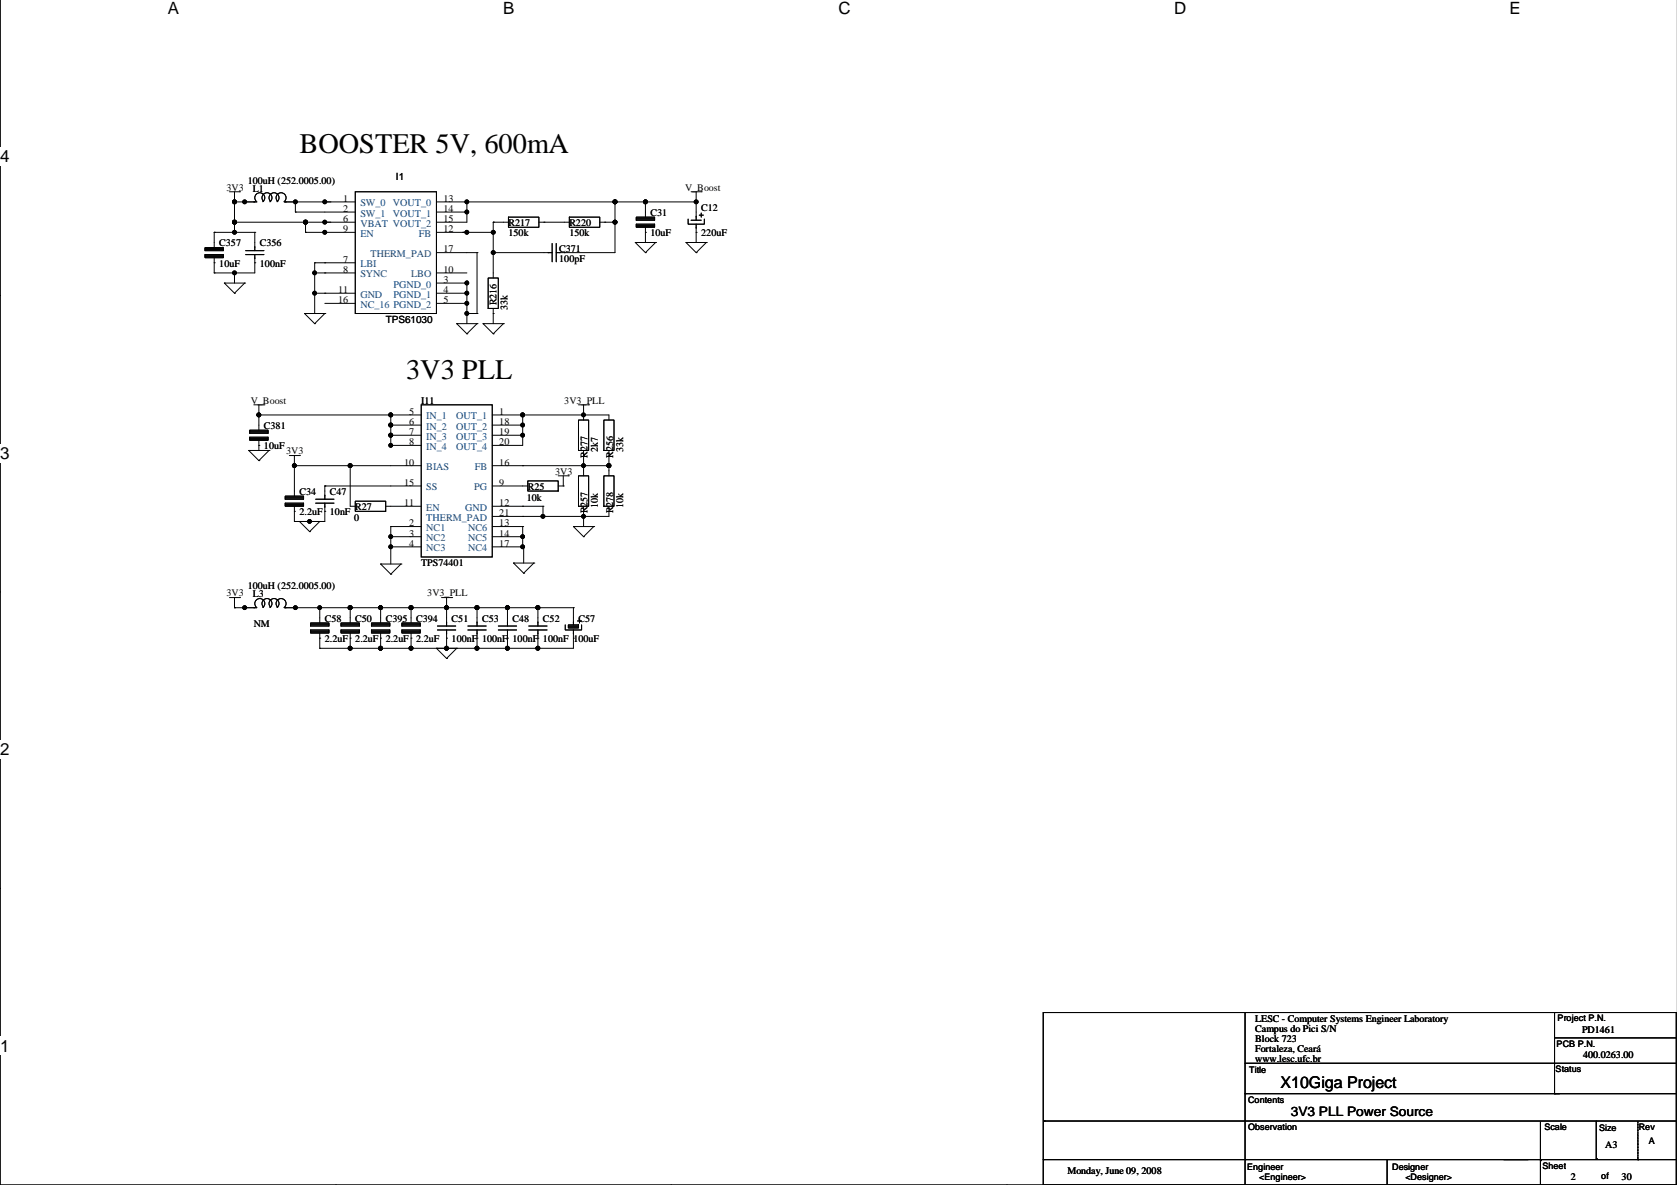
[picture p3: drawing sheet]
<svg xmlns="http://www.w3.org/2000/svg" width="420mm" height="297mm" viewBox="0 0 420 297" stroke-linecap="round" stroke-linejoin="round" font-family="sans-serif">
<defs><g id="words">
<g font-size="7.1">
<text x="75" y="38.3">BOOSTER 5V, 600mA</text>
<text x="101.6" y="95">3V3 PLL</text>
</g>
<g font-size="4.2">
<text x="42" y="3.5">A</text>
<text x="126" y="3.5">B</text>
<text x="209.9" y="3.5">C</text>
<text x="293.9" y="3.5">D</text>
<text x="377.9" y="3.5">E</text>
<text x="0" y="40.6">4</text>
<text x="0" y="114.9">3</text>
<text x="0" y="189.1">2</text>
<text x="0" y="263.3">1</text>
</g>
<text font-size="4.1" x="320.6" y="272.4">X10Giga Project</text>
<text font-size="3.3" x="323.1" y="279.3">3V3 PLL Power Source</text>
<g font-size="2.5">
<text x="56.7" y="47.7">3V3</text>
<text x="62" y="46">100uH (252.0005.00)</text>
<text x="63.3" y="48">L1</text>
<text x="99.1" y="45.2">I1</text>
<text x="171.5" y="47.7">V_Boost</text>
<text x="85.9" y="50.5">1</text>
<text x="85.9" y="53.1">2</text>
<text x="111" y="50.5">13</text>
<text x="111" y="53.1">14</text>
<text x="175.5" y="52.8">C12</text>
<text x="85.9" y="55.6">6</text>
<text x="85.9" y="58.1">9</text>
<text x="111" y="55.6">15</text>
<text x="111" y="58.1">12</text>
<text x="127.3" y="56.6">R217</text>
<text x="127.3" y="59.2">150k</text>
<text x="142.5" y="56.6">R220</text>
<text x="142.5" y="59.2">150k</text>
<text x="162.8" y="54.1">C31</text>
<text x="162.8" y="59.2">10uF</text>
<text x="175.5" y="59.2">220uF</text>
<text x="54.9" y="61.7">C357</text>
<text x="65.1" y="61.7">C356</text>
<text x="85.9" y="65.8">7</text>
<text x="111" y="63.2">17</text>
<text x="140" y="63">C371</text>
<text x="140" y="65.5">100pF</text>
<text x="54.9" y="66.8">10uF</text>
<text x="65.1" y="66.8">100nF</text>
<text x="85.9" y="68.3">8</text>
<text x="111" y="68.3">10</text>
<text x="111" y="70.8">3</text>
<text x="84.6" y="73.4">11</text>
<text x="84.6" y="75.9">16</text>
<text x="111" y="73.4">4</text>
<text x="111" y="75.9">5</text>
<text x="124.2" y="76.4" transform="rotate(-90 124.2 76.4)">R216</text>
<text x="127" y="77.7" transform="rotate(-90 127 77.7)">33k</text>
<text x="96.6" y="80.8">TPS61030</text>
<text x="62.8" y="101.1">V_Boost</text>
<text x="105.4" y="101.1">I11</text>
<text x="141.3" y="101.1">3V3_PLL</text>
<text x="66.1" y="107.4">C381</text>
<text x="102.4" y="103.9">5</text>
<text x="102.4" y="106.4">6</text>
<text x="125" y="103.9">1</text>
<text x="125" y="106.4">18</text>
<text x="66.1" y="112.5">10uF</text>
<text x="71.6" y="113.8">3V3</text>
<text x="102.4" y="108.9">7</text>
<text x="102.4" y="111.5">8</text>
<text x="125" y="111.5">20</text>
<text x="125" y="108.9">19</text>
<text x="149.6" y="113.3" transform="rotate(-90 149.6 113.3)">2k7</text>
<text x="156" y="113.3" transform="rotate(-90 156 113.3)">33k</text>
<text x="101.1" y="116.6">10</text>
<text x="125" y="116.6">16</text>
<text x="139" y="118.9">3V3</text>
<text x="147.1" y="114.5" transform="rotate(-90 147.1 114.5)">R277</text>
<text x="153.5" y="114.5" transform="rotate(-90 153.5 114.5)">R256</text>
<text x="75" y="123.9">C34</text>
<text x="82.6" y="123.9">C47</text>
<text x="101.1" y="121.6">15</text>
<text x="125" y="121.6">9</text>
<text x="131.9" y="125.4">10k</text>
<text x="132.1" y="122.7">R25</text>
<text x="75" y="129">2.2uF</text>
<text x="82.6" y="129">10nF</text>
<text x="88.7" y="130.5">0</text>
<text x="88.9" y="127.7">R27</text>
<text x="101.1" y="126.7">11</text>
<text x="102.4" y="131.8">2</text>
<text x="125" y="126.7">12</text>
<text x="125" y="131.8">13</text>
<text x="125" y="129.3">21</text>
<text x="147.1" y="128.5" transform="rotate(-90 147.1 128.5)">R257</text>
<text x="149.6" y="127.2" transform="rotate(-90 149.6 127.2)">10k</text>
<text x="153.5" y="128.5" transform="rotate(-90 153.5 128.5)">R278</text>
<text x="156" y="127.2" transform="rotate(-90 156 127.2)">10k</text>
<text x="102.4" y="134.3">3</text>
<text x="102.4" y="136.9">4</text>
<text x="125" y="134.3">14</text>
<text x="125" y="136.9">17</text>
<text x="105.4" y="141.7">TPS74401</text>
<text x="56.7" y="149.3">3V3</text>
<text x="62" y="147.6">100uH (252.0005.00)</text>
<text x="63.3" y="149.6">L3</text>
<text x="107" y="149.3">3V3_PLL</text>
<text x="81.3" y="155.7">C58</text>
<text x="88.9" y="155.7">C50</text>
<text x="96.6" y="155.7">C395</text>
<text x="104.2" y="155.7">C394</text>
<text x="113.1" y="155.7">C51</text>
<text x="120.7" y="155.7">C53</text>
<text x="128.3" y="155.7">C48</text>
<text x="135.9" y="155.7">C52</text>
<text x="144.8" y="155.7">C57</text>
<text x="63.5" y="157">NM</text>
<text x="81.3" y="160.8">2.2uF</text>
<text x="88.9" y="160.8">2.2uF</text>
<text x="96.6" y="160.8">2.2uF</text>
<text x="104.2" y="160.8">2.2uF</text>
<text x="113.1" y="160.8">100nF</text>
<text x="120.7" y="160.8">100nF</text>
<text x="128.3" y="160.8">100nF</text>
<text x="135.9" y="160.8">100nF</text>
<text x="143.5" y="160.8">100uF</text>
<text x="314.2" y="255.8">LESC - Computer Systems Engineer Laboratory</text>
<text x="314.2" y="258.3">Campus do Pici S/N</text>
<text x="314.2" y="260.8">Block 723</text>
<text x="314.2" y="263.4">Fortaleza, Ceará</text>
<text x="396" y="258.6">PD1461</text>
<text x="314.2" y="265.9">www.lesc.ufc.br</text>
<text x="396.3" y="264.9">400.0263.00</text>
<text x="401.8" y="287.5">A3</text>
<text x="267.2" y="293.9">Monday, June 09, 2008</text>
<text x="393.2" y="295.4">2</text>
<text x="405.9" y="295.4">30</text>
</g>
<g font-size="2.5" fill="#004080">
<text x="90.2" y="51.7">SW_0</text>
<text x="98.4" y="51.7">VOUT_0</text>
<text x="90.2" y="54.2">SW_1</text>
<text x="90.2" y="56.8">VBAT VOUT_2</text>
<text x="90.2" y="59.3">EN</text>
<text x="98.4" y="54.2">VOUT_1</text>
<text x="104.9" y="59.3">FB</text>
<text x="92.7" y="64.4">THERM_PAD</text>
<text x="90.2" y="69.5">SYNC</text>
<text x="90.2" y="66.9">LBI</text>
<text x="102.9" y="69.5">LBO</text>
<text x="90.2" y="74.5">GND</text>
<text x="90.2" y="77.1">NC_16 PGND_2</text>
<text x="98.5" y="72">PGND_0</text>
<text x="98.5" y="74.5">PGND_1</text>
<text x="106.7" y="105">IN_1</text>
<text x="106.7" y="107.6">IN_2</text>
<text x="114.2" y="105">OUT_1</text>
<text x="114.2" y="107.6">OUT_2</text>
<text x="106.7" y="110.1">IN_3</text>
<text x="106.7" y="112.6">IN_4</text>
<text x="114.2" y="112.6">OUT_4</text>
<text x="114.2" y="110.1">OUT_3</text>
<text x="106.7" y="117.7">BIAS</text>
<text x="118.9" y="117.7">FB</text>
<text x="106.7" y="122.8">SS</text>
<text x="118.7" y="122.8">PG</text>
<text x="106.7" y="130.4">THERM_PAD</text>
<text x="106.7" y="127.9">EN</text>
<text x="116.5" y="127.9">GND</text>
<text x="106.7" y="133">NC1</text>
<text x="106.7" y="135.5">NC2</text>
<text x="117.2" y="133">NC6</text>
<text x="117.2" y="135.5">NC5</text>
<text x="106.7" y="138">NC3</text>
<text x="117.2" y="138">NC4</text>
</g>
<g font-size="2.3">
<text x="389.9" y="255.6">Project P.N.</text>
<text x="389.7" y="262.1">PCB P.N.</text>
<text x="312.7" y="268.7">Title</text>
<text x="389.4" y="268.5">Status</text>
<text x="312.5" y="276.1">Contents</text>
<text x="312.5" y="283">Observation</text>
<text x="386.6" y="283">Scale</text>
<text x="400.3" y="283.2">Size</text>
<text x="410.2" y="283">Rev</text>
<text x="412.8" y="286.5">A</text>
<text x="312.2" y="292.9">Engineer</text>
<text x="348.5" y="292.9">Designer</text>
<text x="386.1" y="292.6">Sheet</text>
<text x="315.2" y="295.4">&lt;Engineer&gt;</text>
<text x="351.8" y="295.4">&lt;Designer&gt;</text>
<text x="400.9" y="295.2">of</text>
</g>
</g></defs>
<path d="M0 -.1v296.8h419.9" fill="none" stroke="#000" stroke-width=".25"/>
<path d="M42 -.1h2.8v4.5h-2.8z" fill="#fff"/>
<path d="M84 296.7h.1" fill="none" stroke="#000" stroke-width=".25"/>
<path d="M126 -.1h2.8v4.5h-2.8z" fill="#fff"/>
<path d="M168 296.7h.1" fill="none" stroke="#000" stroke-width=".25"/>
<path d="M209.9 -.1h3.1v4.5h-3.1z" fill="#fff"/>
<path d="M252 296.7h.1" fill="none" stroke="#000" stroke-width=".25"/>
<path d="M293.9 -.1h3.1v4.5h-3.1z" fill="#fff"/>
<path d="M335.9 296.7h.1" fill="none" stroke="#000" stroke-width=".25"/>
<g fill="#fff">
<path d="M377.9 -.1h2.8v4.5h-2.8z"/>
<path d="M0 36.9h2.4v4.7h-2.4z"/>
<path d="M0 111.1h2.4v4.7h-2.4z"/>
</g>
<path d="M0 74h.1" fill="none" stroke="#000" stroke-width=".25"/>
<path d="M0 185.3h2.4v4.7h-2.4z" fill="#fff"/>
<path d="M0 148.2h.1" fill="none" stroke="#000" stroke-width=".25"/>
<path d="M0 259.5h2.4v4.7h-2.4z" fill="#fff"/>
<g fill="none" stroke="#000" stroke-width=".25">
<path d="M53.6 58.2h.1M53.6 58.2h10.2M53.6 58.2v3.8M57.4 48h2.6M58.7 58.2h.1M58.7 55.6h.1M58.7 50.6h.1M58.7 50.6h5.6M58.7 55.6h30.2M58.7 48v10.2M60 48h.1M63.8 58.2h.1"/>
<path d="M63.8 58.2v4.6M64.2 50.4a1.25 1.25 0 0 1 0-1.8 1.25 1.25 0 0 1 1.8 .1 1.25 1.25 0 0 1-.2 1.8M66 50.4a1.25 1.25 0 0 1 0-1.8 1.25 1.25 0 0 1 1.8 .1 1.25 1.25 0 0 1-.2 1.8M67.7 50.4a1.25 1.25 0 0 1 0-1.8 1.25 1.25 0 0 1 1.9 .1 1.25 1.25 0 0 1-.2 1.8M69.5 50.4a1.25 1.25 0 0 1 0-1.8 1.25 1.25 0 0 1 1.8 .1 1.25 1.25 0 0 1-.2 1.8M71.2 50.6h17.7M73.9 50.6h.1M73.9 53.1h.1M73.9 50.6v2.5M73.9 53.1h15M76.5 58.2h.1M76.5 55.6h.1"/>
<path d="M76.5 58.2h12.4M76.5 55.6v2.6M81.3 55.6h.1M81.3 50.6h.1M81.3 58.2h.1M88.9 48h20.4v30.5h-20.4zM109.3 50.6h65M109.3 53.1h7.6M109.3 58.2h14.2M115.9 58.2h.1M116.9 53.1h.1M116.9 50.6h.1"/>
<path d="M116.9 58.2h.1M116.9 50.6v5h-7.6M123.5 55.6h.1M123.5 58.2h.1M123.5 55.6h3.8M123.5 55.6v14M127.3 54.4h7.6v2.5h-7.6zM134.9 55.6h7.6M136.2 55.6h.1M142.5 54.4h7.6v2.5h-7.6zM150.1 55.6h3.9M151.4 55.6h.1"/>
<path d="M154 50.6h.1M154 55.6h.1M154 50.6v12.7h-14.8M159.3 54.4h4.6v.7h-4.6zM159.3 56.1h4.6v.8h-4.6zM159.3 54.9h4.6M159.3 56.4h4.6M159.3 54.6h4.6M159.3 56.7h4.6M161.6 58.2h.1M161.6 50.6h.1M161.6 50.6v3.8"/>
<path d="M161.6 56.9v3.8M172.3 54.9v1.2h4v-1.2M173 48h2.5M173 55.1h2.5M174.3 58.2h.1M174.3 50.6h.1M174.3 48v7.1M174.3 56.1v4.6M175 53.9h1.1M175.5 48h.1M175.5 53.3v1.1M51.3 62h4.6v.8h-4.6z"/>
<path d="M51.3 63.7h4.6v.8h-4.6zM51.3 62.5h4.6M51.3 64h4.6M51.3 62.2h4.6M51.3 64.3h4.6M53.6 68.3h.1M53.6 65.8h.1M53.6 64.5v3.8M56.2 70.9h.1M56.2 70.9h5M56.2 70.9l2.5 2.5M58.7 68.3h.1"/>
<path d="M58.7 73.4h.1M58.7 68.3v2.6M61.2 70.9h.1M61.2 70.9l-2.5 2.5M61.5 62.8h4.6M61.5 63.7h4.6M63.8 65.8h.1M63.8 63.7v4.6h-10.2M76.2 78.5h.1M76.2 78.5h5.1M76.2 78.5l2.6 2.5M78.8 68.3h.1"/>
<path d="M78.8 65.8h.1M78.8 73.4h.1M78.8 65.8v12.7M78.8 65.8h10.1M78.8 68.3h10.1M78.8 73.4h10.1M81.3 65.8h.1M81.3 68.3h.1M81.3 73.4h.1M81.3 78.5h.1M81.3 78.5l-2.5 2.5M81.3 76h7.6"/>
<path d="M109.3 68.3h7.6M109.3 73.4h7.6M109.3 63.3h10.1M109.3 70.9h7.6M109.3 76h7.6M116.9 73.4h.1M116.9 70.9h.1M116.9 70.4h.1M116.9 78.5h.1M116.9 76h.1M116.9 70.4v10.6M116.9 78.5h2.5"/>
<path d="M119.4 63.3h.1M119.4 78.5h.1M119.4 63.3v15.2M122.2 69.6h2.5v7.6h-2.5zM123.5 78.5h.1M123.5 63.3h.1M123.5 77.2v3.8M123.5 63.3h14.7M138.2 61v4.5M139.2 61v4.5M141.3 63.3h.1M159 60.7h.1"/>
<path d="M159 60.7h5.1M159 60.7l2.6 2.6M161.6 63.3h.1M164.1 60.7h.1M164.1 60.7l-2.5 2.6M171.7 60.7h.1M171.7 60.7h5.1M171.7 60.7l2.6 2.6M174.3 63.3h.1M176.8 60.7h.1M176.8 60.7l-2.5 2.6M78.8 81h.1"/>
<path d="M114.3 81h.1M114.3 81h5.1M114.3 81l2.6 2.6M116.9 83.6h.1M119.4 81h.1M119.4 81l-2.5 2.6M120.9 81h.1M120.9 81h5.1M120.9 81l2.6 2.6M123.5 83.6h.1M126 81h.1M126 81l-2.5 2.6"/>
<path d="M62.3 112.8h.1M62.3 112.8h5M62.3 112.8l2.5 2.5M62.5 107.7h4.6v.8h-4.6zM62.5 109.5h4.6v.7h-4.6zM62.5 108.2h4.6M62.5 109.7h4.6M62.5 107.9h4.6M62.5 110h4.6M63.5 101.4h2.6M64.8 103.9h.1M64.8 111.5h.1"/>
<path d="M64.8 115.3h.1M64.8 101.4v6.3M64.8 110.2v2.6M64.8 103.9h40.6M66.1 101.4h.1M67.3 112.8h.1M67.3 112.8l-2.5 2.5M72.4 114.1h2.6M73.7 116.6h.1M73.7 116.6h31.7M73.7 114.1v10.1M75 114.1h.1"/>
<path d="M87.7 116.6h.1M87.7 116.6v10.2h1.2M97.8 106.4h.1M97.8 111.5h.1M97.8 103.9h.1M97.8 109h.1M97.8 103.9v7.9M97.8 106.4h7.6M97.8 109h7.6M97.8 111.5h7.6M105.4 101.4h17.8v38.1h-17.8zM123.2 116.6h29.2"/>
<path d="M123.2 103.9h29.2v1.3M123.2 106.4h7.6M123.2 109h7.6M130.8 103.9h.1M130.8 106.4h.1M130.8 109h.1M130.8 116.6h.1M130.8 103.9v7.6h-7.6M139.7 119.1h2.6M141 119.1v2.6M142.3 119.1h.1M144.8 105.2h2.6v7.6h-2.6z"/>
<path d="M144.8 119.1h2.6v7.7h-2.6zM144.8 101.4h2.6M146.1 114.1h.1M146.1 116.6h.1M146.1 103.9h.1M146.1 101.4v3.8M146.1 112.8v6.3M147.4 101.4h.1M151.2 105.2h2.5v7.6h-2.5zM151.2 119.1h2.5v7.7h-2.5zM152.4 114.1h.1M152.4 116.6h.1"/>
<path d="M152.4 112.8v6.3M71.4 124.2h4.6v.8h-4.6zM71.4 126h4.6v.8h-4.6zM71.4 124.7h4.6M71.4 126.3h4.6M71.4 124.5h4.6M71.4 126.5h4.6M73.7 130.6h.1M73.7 128h.1M73.7 126.8v3.8M75 130.6h.1M75 130.6l2.5 2.5"/>
<path d="M77.5 130.6h.1M77.5 133.1h.1M79 125h4.6M79 126h4.6M80 130.6h.1M80 130.6l-2.5 2.5M81.3 121.7h.1M81.3 128h.1M81.3 121.7h24.1M81.3 121.7v3.3M81.3 126v4.6h-7.6M88.9 125.5h7.7v2.5h-7.7z"/>
<path d="M96.6 126.8h8.8M97.8 134.4h.1M97.8 131.8h.1M97.8 136.9h.1M97.8 131.8v9.4M97.8 136.9h7.6M97.8 131.8h7.6M97.8 134.4h7.6M123.2 136.9h7.9M123.2 121.7h8.9M123.2 126.8h12.7M123.2 131.8h7.6"/>
<path d="M123.2 134.4h7.6M130.8 136.9h.1M130.8 131.8h.1M130.8 126.8h.1M130.8 134.4h.1M130.8 129.3h.1M130.8 131.8v5.1M131.1 136.9h.1M131.1 136.9v4.1M132.1 120.4h7.6v2.5h-7.6zM135.9 129.3h.1M135.9 126.8h.1"/>
<path d="M135.9 126.8v2.5M139.7 121.7h1.3M141 121.7h.1M143.5 131.8h.1M143.5 131.8h5.1M143.5 131.8l2.6 2.6M146.1 128h.1M146.1 129.3h.1M146.1 134.4h.1M146.1 126.8v5M148.6 131.8h.1M148.6 131.8l-2.5 2.6"/>
<path d="M152.4 128h.1M152.4 126.8v2.5h-29.2M57.4 149.6h2.6M58.7 152.2h.1M58.7 149.6v2.6M58.7 152.2h5.6M60 149.6h.1M64.2 152a1.25 1.25 0 0 1 0-1.8 1.25 1.25 0 0 1 1.8 .1 1.25 1.25 0 0 1-.2 1.8M66 152a1.25 1.25 0 0 1 0-1.8 1.25 1.25 0 0 1 1.8 .1 1.25 1.25 0 0 1-.2 1.8M67.7 152a1.25 1.25 0 0 1 0-1.8 1.25 1.25 0 0 1 1.9 .1 1.25 1.25 0 0 1-.2 1.8M69.5 152a1.25 1.25 0 0 1 0-1.8 1.25 1.25 0 0 1 1.8 .1 1.25 1.25 0 0 1-.2 1.8M71.2 152.2h72.3"/>
<path d="M73.7 152.2h.1M73.9 152.2h.1M77.8 156h4.5v.7h-4.5zM77.8 157.7h4.5v.8h-4.5zM77.8 156.5h4.5M77.8 158h4.5M77.8 156.2h4.5M77.8 158.3h4.5M80 152.2h.1M80 159.8h.1M80 152.2v3.8M80 158.5v3.8"/>
<path d="M85.4 156h4.6v.7h-4.6zM85.4 157.7h4.6v.8h-4.6zM85.4 156.5h4.6M85.4 158h4.6M85.4 156.2h4.6M85.4 158.3h4.6M87.7 152.2h.1M87.7 159.8h.1M87.7 152.2v3.8M87.7 158.5v3.8M93 156h4.6v.7h-4.6zM93 157.7h4.6v.8h-4.6z"/>
<path d="M93 156.5h4.6M93 158h4.6M93 156.2h4.6M93 158.3h4.6M95.3 152.2h.1M95.3 159.8h.1M95.3 141.2h.1M95.3 152.2v3.8M95.3 158.5v3.8M95.3 141.2h5.1M95.3 141.2l2.5 2.6M97.8 143.8h.1"/>
<path d="M100.4 141.2h.1M100.4 141.2l-2.6 2.6M100.6 156h4.6v.7h-4.6zM100.6 157.7h4.6v.8h-4.6zM100.6 156.5h4.6M100.6 158h4.6M100.6 156.2h4.6M100.6 158.3h4.6M102.9 152.2h.1M102.9 159.8h.1M102.9 152.2v3.8M102.9 158.5v3.8"/>
<path d="M109.5 156.7h4.6M109.5 157.7h4.6M110.5 149.6h2.6M111.8 152.2h.1M111.8 159.8h.1M111.8 149.6v7.1M111.8 157.7v4.6M113.1 149.6h.1M117.1 156.7h4.6M117.1 157.7h4.6M119.4 152.2h.1M119.4 159.8h.1"/>
<path d="M119.4 152.2v4.5M119.4 157.7v4.6M124.7 156.7h4.6M124.7 157.7h4.6M127 152.2h.1M127 159.8h.1M127 152.2v4.5M127 157.7v4.6M128.6 141h.1M128.6 141h5M128.6 141l2.5 2.5M131.1 143.5h.1"/>
<path d="M132.4 156.7h4.5M132.4 157.7h4.5M133.6 141h.1M133.6 141l-2.5 2.5M134.7 152.2h.1M134.7 159.8h.1M134.7 152.2v4.5M134.7 157.7v4.6M141.5 156.5v1.2h4.1v-1.2M142.3 156.5h2.5v.7h-2.5zM142.3 156.7h2.5M142.3 157h2.5"/>
<path d="M143.5 159.8h.1M143.5 152.2h.1M143.5 157.7v4.6h-63.5M143.5 152.2v4.3M144.6 155.5h1M145.1 154.9v1.1M80 162.3h.1M87.7 162.3h.1M95.3 162.3h.1M102.9 162.3h.1M109.3 162.3h.1M109.3 162.3l2.5 2.6"/>
<path d="M111.8 162.3h.1M111.8 164.9h.1M114.3 162.3h.1M114.3 162.3l-2.5 2.6M119.4 162.3h.1M127 162.3h.1M134.7 162.3h.1M0 222.4h.1M261.2 253.5h158.4v43.2h-158.4zM311.7 253.5v43.2M389.1 253.5h.1M389.1 253.5v20.3"/>
<path d="M389.1 259.9h30.5M419.6 259.9h.1M311.7 273.8h.1M311.7 266.2h107.9M311.7 273.8h107.9M389.1 273.8h.1M419.6 266.2h.1M419.6 273.8h.1M261.2 290.3h.1M261.2 290.3h50.2M261.4 280.7h.1M261.4 280.7h158.2"/>
<path d="M311.7 296.7h.1M311.7 290.3h.1M311.7 290.3h107.9M347.2 296.7h.1M347.2 290.3v6.4M385.6 290.6h.1M385.6 296.7h.1M385.6 280.9v15.8M399.6 290.1h.1M399.6 280.7v9.4M410 290.3h.1M410 280.9v9.4"/>
<path d="M419.6 290.3h.1"/>
</g>
<g fill="#000" stroke="#000" stroke-width=".25">
<circle cx="58.7" cy="55.6" r=".49"/>
<circle cx="58.7" cy="58.2" r=".49"/>
<circle cx="58.7" cy="50.5" r=".49"/>
<circle cx="61.3" cy="50.5" r=".49"/>
<circle cx="74" cy="50.5" r=".49"/>
<circle cx="76.5" cy="55.6" r=".49"/>
<circle cx="81.3" cy="55.6" r=".48"/>
<circle cx="81.3" cy="58.2" r=".48"/>
<circle cx="81.3" cy="50.5" r=".48"/>
<circle cx="116.9" cy="53.1" r=".48"/>
<circle cx="116.9" cy="58.2" r=".48"/>
<circle cx="116.9" cy="50.5" r=".48"/>
<circle cx="123.5" cy="58.2" r=".49"/>
<circle cx="154" cy="55.6" r=".49"/>
<circle cx="154" cy="50.5" r=".49"/>
<circle cx="161.6" cy="50.5" r=".49"/>
<circle cx="174.3" cy="50.5" r=".49"/>
<circle cx="58.7" cy="68.3" r=".49"/>
<circle cx="78.8" cy="68.3" r=".48"/>
<circle cx="78.8" cy="73.4" r=".48"/>
<circle cx="116.9" cy="78.5" r=".48"/>
<circle cx="116.9" cy="70.9" r=".48"/>
<circle cx="116.9" cy="73.4" r=".48"/>
<circle cx="116.9" cy="75.9" r=".48"/>
<circle cx="123.5" cy="63.2" r=".49"/>
<circle cx="64.8" cy="103.9" r=".48"/>
<circle cx="73.7" cy="116.6" r=".48"/>
<circle cx="87.6" cy="116.6" r=".48"/>
<circle cx="97.8" cy="103.9" r=".48"/>
<circle cx="97.8" cy="106.4" r=".48"/>
<circle cx="97.8" cy="111.5" r=".48"/>
<circle cx="97.8" cy="109" r=".48"/>
<circle cx="130.8" cy="106.4" r=".48"/>
<circle cx="130.8" cy="103.9" r=".48"/>
<circle cx="130.8" cy="109" r=".48"/>
<circle cx="146.1" cy="103.9" r=".48"/>
<circle cx="146.1" cy="116.6" r=".48"/>
<circle cx="152.4" cy="116.6" r=".48"/>
<circle cx="77.5" cy="130.5" r=".48"/>
<circle cx="97.8" cy="134.4" r=".48"/>
<circle cx="97.8" cy="136.9" r=".48"/>
<circle cx="130.8" cy="134.4" r=".48"/>
<circle cx="130.8" cy="136.9" r=".48"/>
<circle cx="135.9" cy="129.3" r=".48"/>
<circle cx="146.1" cy="129.3" r=".48"/>
<circle cx="61.3" cy="152.1" r=".49"/>
<circle cx="74" cy="152.1" r=".49"/>
<circle cx="80" cy="152.1" r=".48"/>
<circle cx="87.6" cy="152.1" r=".48"/>
<circle cx="95.3" cy="152.1" r=".48"/>
<circle cx="102.9" cy="152.1" r=".48"/>
<circle cx="111.8" cy="152.1" r=".48"/>
<circle cx="119.4" cy="152.1" r=".48"/>
<circle cx="127" cy="152.1" r=".48"/>
<circle cx="134.6" cy="152.1" r=".48"/>
<circle cx="87.6" cy="162.3" r=".48"/>
<circle cx="95.3" cy="162.3" r=".48"/>
<circle cx="102.9" cy="162.3" r=".48"/>
<circle cx="111.8" cy="162.3" r=".48"/>
<circle cx="119.4" cy="162.3" r=".48"/>
<circle cx="127" cy="162.3" r=".48"/>
<circle cx="134.6" cy="162.3" r=".48"/>
</g>
<path d="M410 280.7v9.6" fill="none" stroke="#fff" stroke-width=".25" stroke-dasharray="0 .4 .4 .4 .4 .4 .4 .4 .4" stroke-linecap="butt"/>
<path d="M410 280.7v9.6" fill="none" stroke="#000" stroke-width=".25" stroke-dasharray=".4 .4 .4 .4 .4 .4 .4 .4" stroke-linecap="butt"/>
<use href="#words"/>
</svg>
